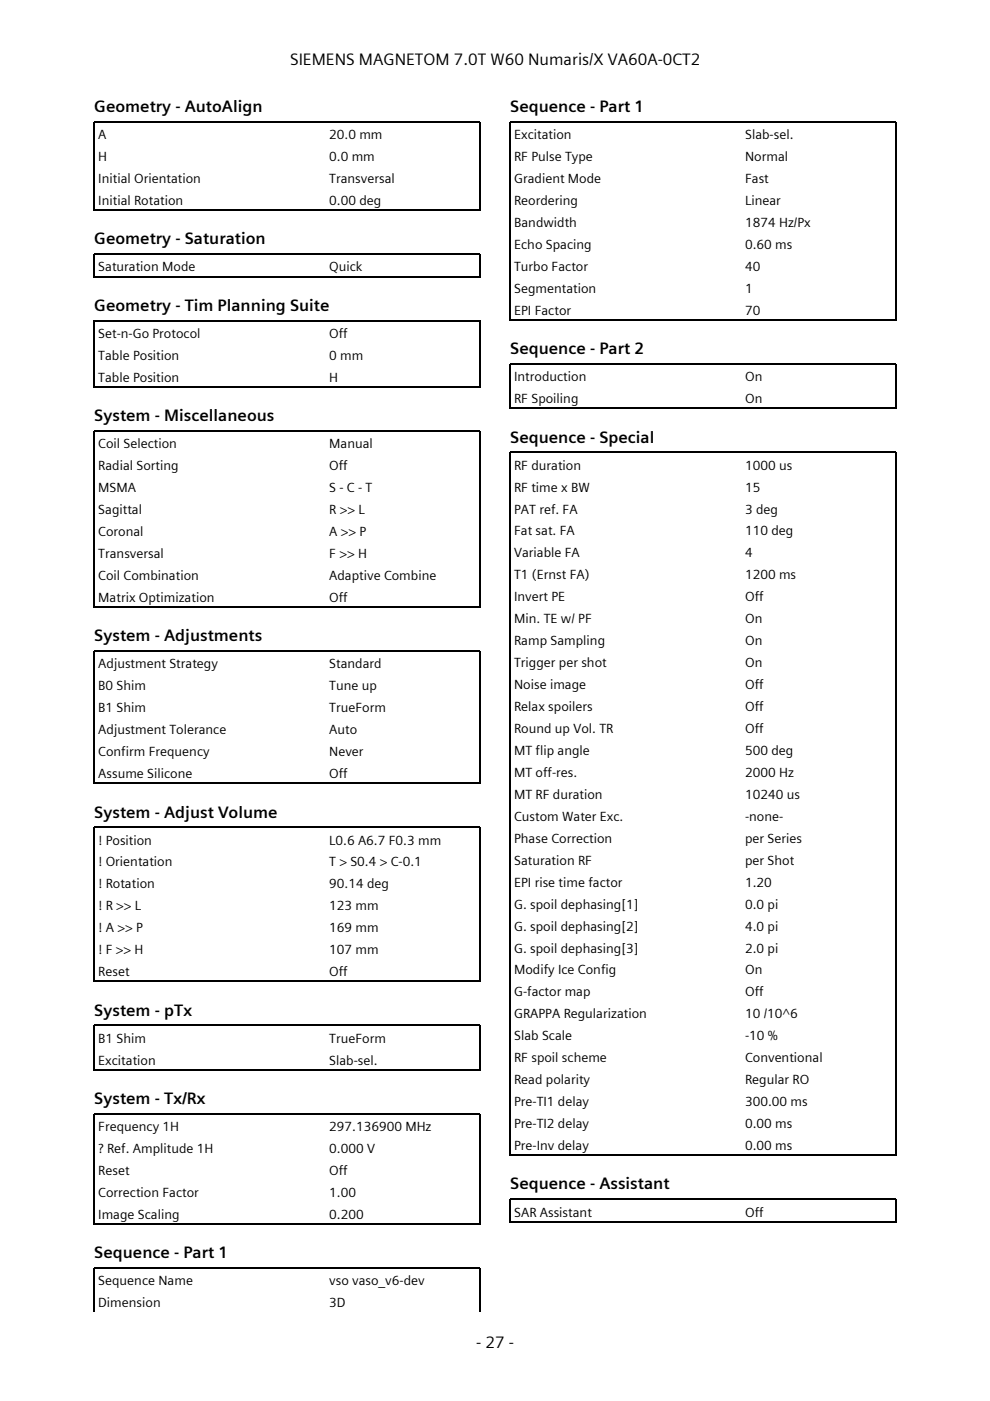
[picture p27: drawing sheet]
<svg xmlns="http://www.w3.org/2000/svg" width="210mm" height="297mm" viewBox="0 0 210 297" stroke-linecap="round" stroke-linejoin="round" font-family="sans-serif">
<defs><g id="words">
<g font-size="3.5">
<text x="61.5" y="13.8">SIEMENS MAGNETOM 7.0T W60 Numaris/X VA60A-0CT2</text>
<text x="20" y="23.8">Geometry - AutoAlign</text>
<text x="108.2" y="23.8">Sequence - Part 1</text>
<text x="20" y="51.8">Geometry - Saturation</text>
<text x="20" y="65.9">Geometry - Tim Planning Suite</text>
<text x="108.2" y="75.1">Sequence - Part 2</text>
<text x="20" y="89.3">System - Miscellaneous</text>
<text x="108.2" y="93.8">Sequence - Special</text>
<text x="20" y="136">System - Adjustments</text>
<text x="20" y="173.3">System - Adjust Volume</text>
<text x="20" y="215.3">System - pTx</text>
<text x="20" y="234.1">System - Tx/Rx</text>
<text x="108.2" y="252.2">Sequence - Assistant</text>
<text x="20" y="266.8">Sequence - Part 1</text>
<text x="101" y="285.8">- 27 -</text>
</g>
<g font-size="2.8">
<text x="20.8" y="29.5">A</text>
<text x="69.8" y="29.5">20.0 mm</text>
<text x="109" y="29.5">Excitation</text>
<text x="158" y="29.5">Slab-sel.</text>
<text x="20.8" y="34.2">H</text>
<text x="69.8" y="34.2">0.0 mm</text>
<text x="109" y="34.2">RF Pulse Type</text>
<text x="158" y="34.2">Normal</text>
<text x="20.8" y="38.8">Initial Orientation</text>
<text x="69.8" y="38.8">Transversal</text>
<text x="109" y="38.8">Gradient Mode</text>
<text x="158" y="38.8">Fast</text>
<text x="20.8" y="43.5">Initial Rotation</text>
<text x="69.8" y="43.5">0.00 deg</text>
<text x="109" y="43.5">Reordering</text>
<text x="158" y="43.5">Linear</text>
<text x="109" y="48.1">Bandwidth</text>
<text x="109" y="52.8">Echo Spacing</text>
<text x="158" y="48.1">1874 Hz/Px</text>
<text x="158" y="52.8">0.60 ms</text>
<text x="20.8" y="57.6">Saturation Mode</text>
<text x="69.8" y="57.6">Quick</text>
<text x="109" y="57.4">Turbo Factor</text>
<text x="158" y="57.4">40</text>
<text x="109" y="62.1">Segmentation</text>
<text x="158" y="62.1">1</text>
<text x="20.8" y="71.6">Set-n-Go Protocol</text>
<text x="69.8" y="71.6">Off</text>
<text x="109" y="66.7">EPI Factor</text>
<text x="158" y="66.7">70</text>
<text x="20.8" y="76.3">Table Position</text>
<text x="69.8" y="76.3">0 mm</text>
<text x="20.8" y="80.9">Table Position</text>
<text x="69.8" y="80.9">H</text>
<text x="109" y="80.8">Introduction</text>
<text x="158" y="80.8">On</text>
<text x="109" y="85.5">RF Spoiling</text>
<text x="158" y="85.5">On</text>
<text x="20.8" y="95">Coil Selection</text>
<text x="69.8" y="95">Manual</text>
<text x="20.8" y="99.7">Radial Sorting</text>
<text x="69.8" y="99.7">Off</text>
<text x="109" y="99.6">RF duration</text>
<text x="158" y="99.6">1000 us</text>
<text x="20.8" y="104.3">MSMA</text>
<text x="69.8" y="104.3">S - C - T</text>
<text x="109" y="104.2">RF time x BW</text>
<text x="158" y="104.2">15</text>
<text x="20.8" y="109">Sagittal</text>
<text x="20.8" y="113.7">Coronal</text>
<text x="69.8" y="109">R &gt;&gt; L</text>
<text x="69.8" y="113.7">A &gt;&gt; P</text>
<text x="109" y="108.9">PAT ref. FA</text>
<text x="109" y="113.5">Fat sat. FA</text>
<text x="158" y="108.9">3 deg</text>
<text x="158" y="113.5">110 deg</text>
<text x="20.8" y="118.3">Transversal</text>
<text x="69.8" y="118.3">F &gt;&gt; H</text>
<text x="109" y="118.2">Variable FA</text>
<text x="158" y="118.2">4</text>
<text x="20.8" y="123">Coil Combination</text>
<text x="69.8" y="123">Adaptive Combine</text>
<text x="109" y="122.8">T1 (Ernst FA)</text>
<text x="158" y="122.8">1200 ms</text>
<text x="20.8" y="127.6">Matrix Optimization</text>
<text x="69.8" y="127.6">Off</text>
<text x="109" y="127.5">Invert PE</text>
<text x="158" y="127.5">Off</text>
<text x="109" y="132.1">Min. TE w/ PF</text>
<text x="109" y="136.8">Ramp Sampling</text>
<text x="158" y="132.1">On</text>
<text x="158" y="136.8">On</text>
<text x="20.8" y="141.7">Adjustment Strategy</text>
<text x="69.8" y="141.7">Standard</text>
<text x="109" y="141.5">Trigger per shot</text>
<text x="158" y="141.5">On</text>
<text x="20.8" y="146.4">B0 Shim</text>
<text x="69.8" y="146.4">Tune up</text>
<text x="109" y="146.1">Noise image</text>
<text x="158" y="146.1">Off</text>
<text x="20.8" y="151">B1 Shim</text>
<text x="20.8" y="155.7">Adjustment Tolerance</text>
<text x="69.8" y="151">TrueForm</text>
<text x="69.8" y="155.7">Auto</text>
<text x="109" y="150.8">Relax spoilers</text>
<text x="109" y="155.4">Round up Vol. TR</text>
<text x="158" y="150.8">Off</text>
<text x="158" y="155.4">Off</text>
<text x="20.8" y="160.3">Confirm Frequency</text>
<text x="69.8" y="160.3">Never</text>
<text x="109" y="160.1">MT flip angle</text>
<text x="158" y="160.1">500 deg</text>
<text x="20.8" y="165">Assume Silicone</text>
<text x="69.8" y="165">Off</text>
<text x="109" y="164.7">MT off-res.</text>
<text x="158" y="164.7">2000 Hz</text>
<text x="109" y="169.4">MT RF duration</text>
<text x="158" y="169.4">10240 us</text>
<text x="20.8" y="179.1">! Position</text>
<text x="69.8" y="179.1">L0.6 A6.7 F0.3 mm</text>
<text x="109" y="174">Custom Water Exc.</text>
<text x="109" y="178.7">Phase Correction</text>
<text x="158" y="174">-none-</text>
<text x="158" y="178.7">per Series</text>
<text x="20.8" y="183.7">! Orientation</text>
<text x="69.8" y="183.7">T &gt; S0.4 &gt; C-0.1</text>
<text x="109" y="183.3">Saturation RF</text>
<text x="158" y="183.3">per Shot</text>
<text x="20.8" y="188.4">! Rotation</text>
<text x="69.8" y="188.4">90.14 deg</text>
<text x="109" y="188">EPI rise time factor</text>
<text x="158" y="188">1.20</text>
<text x="20.8" y="193">! R &gt;&gt; L</text>
<text x="20.8" y="197.7">! A &gt;&gt; P</text>
<text x="69.8" y="193">123 mm</text>
<text x="69.8" y="197.7">169 mm</text>
<text x="109" y="192.6">G. spoil dephasing[1]</text>
<text x="109" y="197.3">G. spoil dephasing[2]</text>
<text x="158" y="192.6">0.0 pi</text>
<text x="158" y="197.3">4.0 pi</text>
<text x="20.8" y="202.3">! F &gt;&gt; H</text>
<text x="69.8" y="202.3">107 mm</text>
<text x="109" y="201.9">G. spoil dephasing[3]</text>
<text x="158" y="201.9">2.0 pi</text>
<text x="20.8" y="207">Reset</text>
<text x="69.8" y="207">Off</text>
<text x="109" y="206.6">Modify Ice Config</text>
<text x="158" y="206.6">On</text>
<text x="109" y="211.3">G-factor map</text>
<text x="109" y="215.9">GRAPPA Regularization</text>
<text x="158" y="211.3">Off</text>
<text x="158" y="215.9">10 /10^6</text>
<text x="20.8" y="221.1">B1 Shim</text>
<text x="69.8" y="221.1">TrueForm</text>
<text x="109" y="220.6">Slab Scale</text>
<text x="158" y="220.6">-10 %</text>
<text x="20.8" y="225.7">Excitation</text>
<text x="69.8" y="225.7">Slab-sel.</text>
<text x="109" y="225.2">RF spoil scheme</text>
<text x="158" y="225.2">Conventional</text>
<text x="109" y="229.9">Read polarity</text>
<text x="158" y="229.9">Regular RO</text>
<text x="20.8" y="239.8">Frequency 1H</text>
<text x="69.8" y="239.8">297.136900 MHz</text>
<text x="109" y="234.5">Pre-TI1 delay</text>
<text x="109" y="239.2">Pre-TI2 delay</text>
<text x="158" y="234.5">300.00 ms</text>
<text x="158" y="239.2">0.00 ms</text>
<text x="20.8" y="244.5">? Ref. Amplitude 1H</text>
<text x="69.8" y="244.5">0.000 V</text>
<text x="109" y="243.8">Pre-Inv delay</text>
<text x="158" y="243.8">0.00 ms</text>
<text x="20.8" y="249.1">Reset</text>
<text x="69.8" y="249.1">Off</text>
<text x="20.8" y="253.8">Correction Factor</text>
<text x="69.8" y="253.8">1.00</text>
<text x="109" y="257.9">SAR Assistant</text>
<text x="158" y="257.9">Off</text>
<text x="20.8" y="258.4">Image Scaling</text>
<text x="69.8" y="258.4">0.200</text>
<text x="20.8" y="272.5">Sequence Name</text>
<text x="69.8" y="272.5">vso vaso_v6-dev</text>
<text x="20.8" y="277.2">Dimension</text>
<text x="69.8" y="277.2">3D</text>
</g>
</g></defs>
<g fill="none" stroke="#000" stroke-width=".26">
<path d="M20 44.7v-18.9h81.8v18.9M20 58.8v-4.9h81.8v4.9M20.1 44.6h81.6M20.1 58.6h81.6M108.2 68v-42.2h81.8v42.2M108.3 67.8h81.6M20 82.2v-14.3l81.8 .1v14.2M20.1 82h81.6M108.2 86.7v-9.6h81.8v9.6M108.3 86.6h81.6M20 128.8v-37.5h81.8v37.5M20.1 128.7h81.6"/>
<path d="M20 166.2v-28.2h81.8v28.2M20.1 166.1h81.6M20 208.2v-32.8h81.8v32.8M20.1 208.1h81.6M20 226.9v-9.5h81.8v9.5M20.1 226.8h81.6M20 259.6v-23.5h81.8v23.5M20.1 259.5h81.6M108.2 245.1v-149.2h81.8v149.2M108.2 259.1v-4.9h81.8v4.9M108.3 244.9h81.6M108.3 259h81.6"/>
<path d="M20 278.1v-9.3h81.8v9.3"/>
</g>
<use href="#words"/>
</svg>
